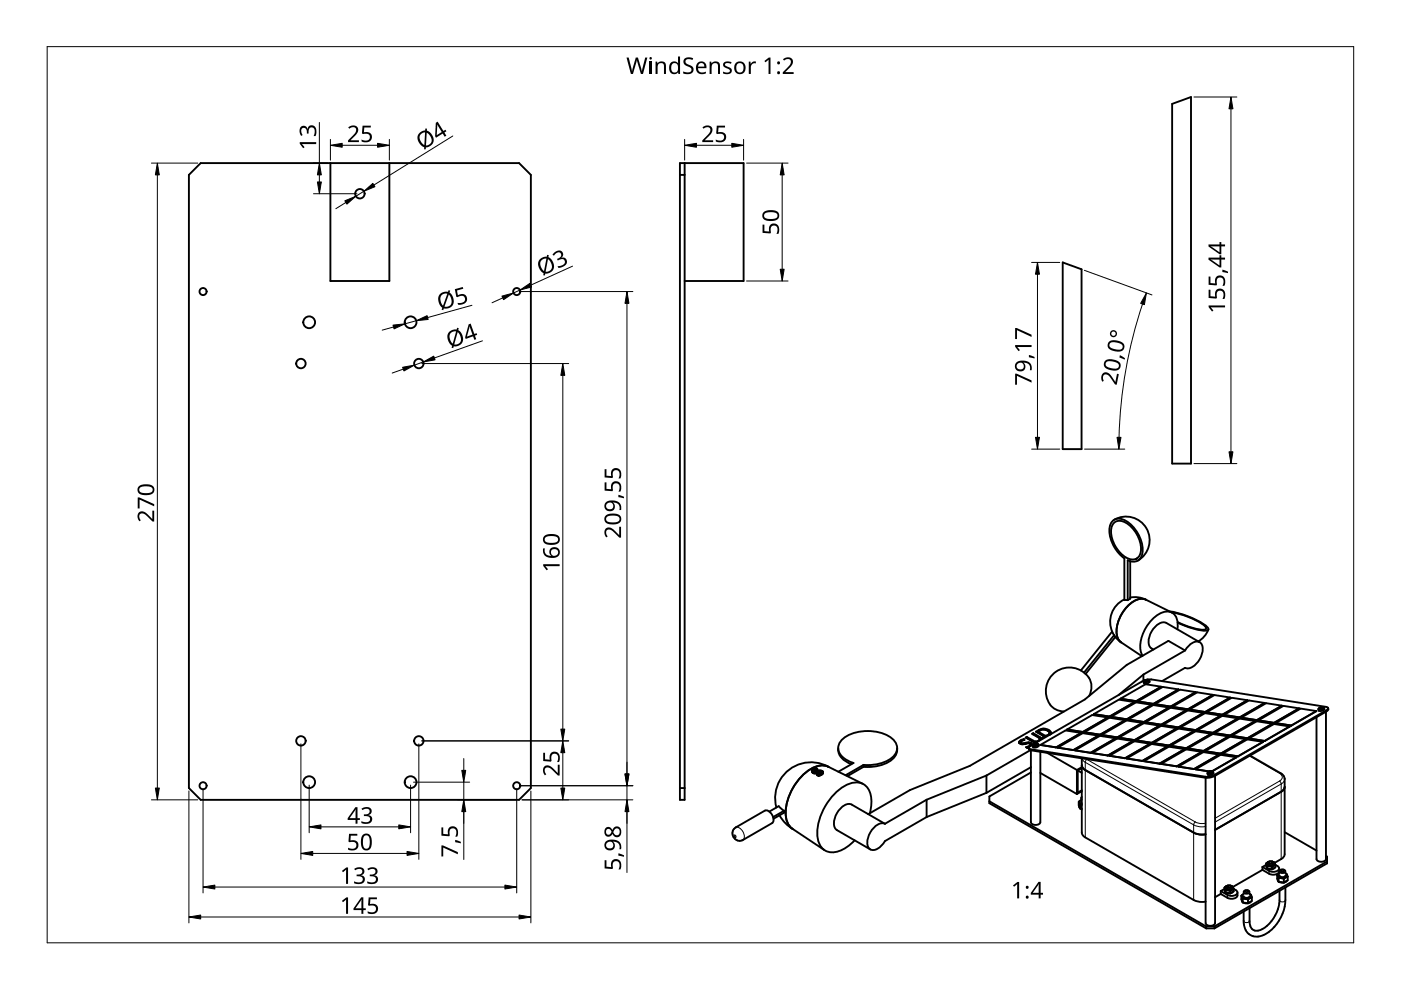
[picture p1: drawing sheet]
<svg xmlns="http://www.w3.org/2000/svg" width="297mm" height="210mm" viewBox="0 0 297 210" stroke-linecap="round" stroke-linejoin="round" font-family="sans-serif">
<g fill="none" stroke="#000" stroke-width=".4">
<path d="M42.6 34.6h67.5l2.5 2.5v130l-2.5 2.5h-67.5l-2.5-2.5v-130zM70.1 34.6v25h12.5v-25M144.2 37.1h1M145.2 34.6v135h-1v-135h13.5v25h-12.5M248.5 22l4-1.4v77.7h-4zM225.3 55.6l4 1.5v38.1h-4zM235.8 110.6a2.56 2.56 0 0 1 3.6 .3 7.5 7.5 0 0 1 2.8 6.4 2.01 2.01 0 0 1-3.1 1.5v8.5l-.7-.1v-8.8a7.7 7.7 0 0 1-3.1-6.7zM236.1 111a2.31 2.31 0 0 1 3.2 .3 6.4 6.4 0 0 1 2.4 6.3 1.89 1.89 0 0 1-3 .6 6.4 6.4 0 0 1-2.9-6.8zM236.2 110.2a5 5 0 0 1 6.9 1.8 5 5 0 0 1-1.9 6.9M239.6 119v7.9l-.5 .4M235.8 133.9l-6.6 8.3M236.2 134.7l.6 .8 .9 .7"/>
<path d="M236.2 134.7l-6.4 7.9M236.5 135.1l-6.3 7.8M237.7 136.2l4.4 2.9M238.4 127.1a5.2 5.2 0 0 0-2.2 7.6M239.6 126.7l1.7-.1 1.6 .5M242.9 127.1l5.5 2.8M242.9 127.1a3.7 3.7 0 0 0-3.9 1.5 7.1 7.1 0 0 0-2 6.6l.7 1M248 129.6a17.8 17.8 0 0 1 8 3.4l.2 .5a1.7 1.7 0 0 1-1.6 .2l-2.5-.7-2.4-1M248.4 129.8a16.4 16.4 0 0 1 7.1 2.9l.2 .6a1.98 1.98 0 0 1-1.8 .1l-1.7-.5-2.5-1M249.6 133.4a2.94 2.94 0 0 0-1.6-3.7 4.5 4.5 0 0 0-3.9 1.9 7.8 7.8 0 0 0-2.1 6.9l.3 .5M251.3 137.9a3.2 3.2 0 0 1 2.7-1.9 1.75 1.75 0 0 1 .9 2.5 3.9 3.9 0 0 1-3.2 3.2l-.4-.1-4.9 2.8M251.3 137.9l-3.6-2-8.8 5.1-8.9 7.3-24.4 14.1-12.7 5.1-8.8 5.1"/>
<path d="M251.3 137.9l-8.9 5.1M254.4 136.2l-7.1-4.1a2.39 2.39 0 0 0-2.7 1.2 3.7 3.7 0 0 0-.8 3.9l.7 .5M256.2 133.5l-.9 1.4-1.3 1.1M177.7 158.6a3.5 3.5 0 0 0 2.8 3.4M190.2 158.6a3.2 3.2 0 0 1-2.2 3.2 9.9 9.9 0 0 1-4.9 .8M216.4 157.3v.3l.3 .2M216.4 157.3a.9 .9 0 0 0 1.3 .1 .82 .82 0 0 1 1.1 .5M217.1 156.7v.2l-.8 .3-.3 .3M217.1 156.7l.1 .2-.8 .4M217.1 156.7a.97 .97 0 0 0-1 .7l.6 .4M217.4 157.7l-.7 .1M217.6 157.7h-.2"/>
<path d="M217.7 156.4l1.6 .9M217.7 156.2l-.2 .2 1.4 .8 1 .2M217.7 156.2l1.4 .8a.99 .99 0 0 0 1.4-.3M217.7 156.4l-.1 .1M217.7 156.2v.2M217.9 158.5l-.1 .1M218.1 157.6l.4 .3M218.1 157.6l-.7 .1M218.1 157.6l.7 .3M218.1 158.6l.1 .4 .4 .1M218.2 158.4l-.3 .1M218.4 159.1l-9.3 5.3"/>
<path d="M218.5 157.9l-.3 .3-.7 .2 .4 .1M218.5 157.8v.4M218.6 159.1l37 5.8M218.6 159.1v15.2a1.15 1.15 0 0 0 2 0v-14.9M218.8 157.9v.1M219.1 155.7l1.6 1M219.1 155.5l1.5 .9 .2 .3M219.1 155.5l-.3 .1 1.5 .9 .2 .2M219.1 155.7h-.1M219.1 155.5v.2M219.3 157.8h.1M219.3 157.8l-.2 .1 .2-.1"/>
<path d="M219.3 157.9l-.2 .2 .4-.2M219.3 157.8l.1 .2M219.3 157.8v.1M219.5 157.7l-.2 .1M219.5 157.7v.2M219.5 157.9h.1M219.5 157.7h.1M219.5 157.7l.1 .2M219.7 157.8v.1zM219.7 157.8l.2 .1h-.4M219.7 157.7l-.3 .1M219.8 157.7h.1h-.2"/>
<path d="M219.8 157.7h-.3M219.8 157.7h.1M219.8 157.7l.3 .1a.82 .82 0 0 1-1.1 .3l.2-.2M220.1 155.1v.2l1.3 .8M220.1 155.1l1.5 .9M220.2 157.8v.4l-.5 .3h-.6l-.1-.4M220.5 156.7v.2M220.6 157.9l3.3 .6M220.6 157.9v.1M220.7 154.8l-.9 .4M220.7 154.8l-.6 .3M221.3 154.7h.4"/>
<path d="M221.7 154.7l-1 .1M221.7 154.7l.1 .1a.59 .59 0 0 1 .6 .4 .59 .59 0 0 1-.3 .7M221.7 154.7l.9 .5 .2 .4M222.1 159.6l6.2 3.7M222.5 155.4l-.1 .5M222.5 155.8l-1.1 .4-1.2 .9M222.7 155.7a.69 .69 0 0 0 0-.7 .69 .69 0 0 0-.6-.4 2.03 2.03 0 0 0-1.8 .2l-.7 .3 1.8 1M223.9 158.5h.1M224.3 158.5l3.3 .6M224.3 158.5h.1M226.3 154.7h.1M226.3 154.7l3.3 .5"/>
<path d="M227.6 159v.1M227.9 159.1l3.3 .5M227.9 159.1h.1M229.2 155.4l-3.3-.5-5.3 3M229.2 155.4l-5.3 3.1M229.2 155.4h.1M229.6 155.2h.1M229.9 155.2v.1M229.9 155.3l3.3 .5M230.9 147.5a3.9 3.9 0 0 0-2.1-5.5 5 5 0 0 0-6.2 1.7 5 5 0 0 0 .8 6.5 3.9 3.9 0 0 0 2.2 .6M231.2 159.6h.1M231.6 159.7l3.3 .5"/>
<path d="M231.6 159.7h.1M231.9 151.4h.1M231.9 151.4l3.3 .5M232.9 156l-3.3-.6-5.3 3.1M232.9 156l-5.3 3.1M232.9 156h.1M233.2 155.8h.1M233.6 155.8l3.3 .6M234.9 152.1l-3.3-.5-5.3 3.1M234.9 152.1l-5.3 3.1M234.9 152.1h.1M235.6 152h.1"/>
<path d="M235.6 152l3.3 .5M236.5 156.5l-3.3-.5-5.3 3.1M236.5 156.5l-5.3 3.1M236.5 156.5v.1M237.2 156.4l3.3 .5M237.6 148.1v.1M237.6 148.1l3.3 .6M238.5 152.7l-3.3-.5-5.3 3M238.5 152.7l-5.3 3.1M238.5 152.7h.1M238.9 152.5h.1M239.2 152.5l3.4 .6"/>
<path d="M239.2 152.5v.1M240.2 157.1l-3.3-.5-5.3 3.1M240.2 157.1l-5.3 3.1M240.2 157.1h.1M240.5 148.9l-3.3-.6-5.3 3.1M240.5 148.9l-5.3 3M240.9 157l3.3 .5M240.9 148.7h.1M241.2 148.7l3.3 .5M241.2 148.7h.1M241.2 148.7l3.4 .6M242.2 153.3l-3.3-.5-5.3 3"/>
<path d="M242.2 153.3l-5.3 3.1M242.2 153.3h.1M242.4 143v1.4M242.4 143l-5.2 4.4M242.5 153.1h.1M242.8 144.2l-.1 .1h.1M242.8 144.2v.1M242.8 144.3l-.2 .2 .4-.2M242.8 144.3l.1 .1M242.8 144.3h.1M242.9 153.1l3.3 .6M242.9 153.1h.1"/>
<path d="M243 144.2v.1M243 144.2h-.2M243 144.3h.1M243 144.2h.1M243 144.2l.1 .1M243.1 144.1v.2M243.1 144.1l-.1 .1M243.2 144.2h.1M243.2 144.2v.2M243.2 144.1h.9l37.1 5.8 .3 .1 .1 .3-.5 .3-23.5 13.6-1.5 .5-37.6-5.8-.4-.3 .5-.5 24.3-13.9M243.2 144.2l.2 .1h-.4M243.3 144.1l-.4 .1"/>
<path d="M243.3 144.1h.1M243.3 144.1h.1l-.2 .1M243.3 144.1h-.2M243.3 144.1l.3 .1a.82 .82 0 0 1-1.1 .3l.2-.2M243.7 144.2v.4l-.5 .3h-.6l-.1-.3M243.8 157.7l-3.3-.5-5.3 3M243.8 157.7h.1M243.8 157.7l-5.3 3.1M244.2 149.4l-3.3-.5-5.3 3.1M244.2 149.4l-5.3 3.1M244.5 157.5l3.4 .6M244.5 149.2l.1 .1"/>
<path d="M244.9 149.3l3.3 .5M245.8 153.8l-3.3-.5-5.3 3.1M245.8 153.8l-5.3 3.1M245.8 153.8l.1 .1M246.2 145.6l-3.3-.5-5.3 3M246.2 145.6h.1M246.2 145.6l-5.3 3.1M246.2 153.6v.1M246.5 153.7l3.4 .5M246.5 153.7h.1M247.5 158.3l-3.3-.6-5.3 3.1M247.5 158.3h.1"/>
<path d="M247.5 158.3l-5.3 3M247.8 150l-3.3-.5-5.3 3M247.8 150l-5.2 3.1M247.8 150h.1M247.9 158.1h.1M248.2 158.1h.1M248.2 158.1l3.3 .6M248.2 149.8h.1M248.5 149.9l3.4 .5M249.5 154.4l-3.3-.5-5.3 3.1M249.5 154.4l-5.3 3.1M249.5 154.4h.1"/>
<path d="M249.8 146.2l-3.3-.6-5.3 3.1M249.8 146.2l-5.3 3M249.8 146.2h.1M249.9 154.2h.1M249.9 146.2l-5.3 3.1M250.2 154.3l3.3 .5M250.2 154.3h.1M251.2 158.8l-5.3 3.1M251.2 158.8l-3.4-.5-5.3 3.1M251.2 158.8v.1M251.2 158.9l-5.3 3M251.5 150.6l-3.3-.5-5.3 3"/>
<path d="M251.5 150.6l-5.3 3.1M251.5 150.6h.1M251.5 158.6v.1M251.8 158.7h.1M251.8 158.7l3.4 .5M251.9 150.4h.1M252.2 150.4l3.3 .6M252.2 150.4v.1M253.2 155l-3.4-.5-5.3 3M253.2 155l-5.3 3.1M253.2 155h.1M253.5 146.7l-3.3-.5-5.3 3.1"/>
<path d="M253.5 146.7l-5.3 3.1M253.5 154.8h.1M253.8 154.8l3.4 .6M253.8 154.8v.1M254.8 159.4l-5.3 3.1M254.8 159.4l-3.3-.5-5.3 3.1M255.2 151.2l-3.4-.6-5.3 3.1M255.2 151.2l-5.3 3M255.2 151.2h.1M255.2 159.2h.1M255.5 159.3l3.3 .5M255.5 159.3h.1"/>
<path d="M255.5 151h.1M255.8 151l3.4 .5M255.8 151h.1M256.8 155.6l-3.3-.6-5.3 3.1M256.8 155.6l-5.3 3.1M256.8 155.6h.1M257.2 147.3l-3.4-.5-5.3 3.1M257.2 147.3l-5.3 3.1M257.2 155.4h.1M257.5 155.4l3.3 .6M257.5 155.4h.1M258.5 160l-3.4-.5-5.3 3"/>
<path d="M258.5 160l-5.3 3.1M258.8 151.7l-3.3-.5-5.3 3.1M258.8 151.7l-5.3 3.1M258.8 151.7v.1M259.1 159.8l3.4 .6M259.2 151.5h.1M259.5 151.6l3.3 .5M259.5 151.6h.1M260.5 156.1l-3.4-.5-5.3 3.1M260.5 156.1l-5.3 3.1M260.5 156.1v.1M260.8 147.9l-3.3-.5-5.3 3"/>
<path d="M260.8 147.9l-5.3 3.1M260.8 155.9v.1M261.1 156l3.4 .5M261.1 156h.1M262.5 152.3l-3.4-.5-5.3 3M262.5 152.3l-5.3 3.1M262.5 152.3h.1M262.8 152.1h.1M263.2 152.2l3.3 .5M263.2 152.2h.1M264.1 156.7l-3.3-.5-5.3 3.1M264.1 156.7l-5.3 3.1"/>
<path d="M264.1 156.7h.1M264.5 148.5l-3.4-.6-5.3 3.1M264.5 148.5l-5.3 3M264.5 148.5h.1M264.5 156.5h.1M264.8 156.6l3.3 .5M264.8 156.6h.1M266.1 152.9l-3.3-.5-5.3 3M266.1 152.9l-5.3 3.1M266.1 152.9h.1M266.5 152.7h.1M266.8 152.7l3.3 .6"/>
<path d="M267.8 157.3l-3.3-.5-5.4 3M267.8 157.3l-5.3 3.1M267.8 157.3h.1M268.1 149l-3.3-.5-5.3 3.1M268.1 149l-5.3 3.1M268.1 157.1h.1M269.8 153.5l-3.3-.6-5.4 3.1M269.8 153.5h.1M269.8 153.5l-5.3 3M270.5 153.3l3.3 .5M271.8 149.6l-3.3-.5-5.3 3.1M271.8 149.6l-5.3 3.1"/>
<path d="M273.4 154l-3.3-.5-5.3 3.1M273.4 154l-5.3 3.1M273.4 154h.1M273.8 153.8h.1M275.4 150.2l-3.3-.5-5.3 3M275.4 150.2l-5.3 3.1M275.4 150.2h.1M279.1 150.8l-3.3-.6-5.3 3.1M279.1 150.8h.1M279.1 150.8l-5.3 3M279.9 150l-.2 .1M279.9 150v.1"/>
<path d="M279.9 150.1v.1M279.9 150.1l-.2 .2 .4-.2M279.9 150.1h.1M279.9 150.1h-.2M280 150l.1 .1M280 150h-.1M280.1 150.1h.1M280.1 150v.1M280.1 150h-.1M280.1 150h.1M280.1 150l.1 .1M280.2 150l.1 .2"/>
<path d="M280.3 150l.2 .1h-.4M280.3 150v.2M280.3 150h-.1M280.3 149.9l-.4 .1M280.4 149.9v.1M280.4 149.9l.1 .1h-.2M280.4 149.9l-.3 .1M280.4 149.9l.3 .1a.82 .82 0 0 1-1.2 .3l.2-.2M280.7 150.1v.4l-.5 .2h-.5l-.2-.3M281.1 150.9v31.2a1.15 1.15 0 0 1-2 0v-30M281.6 150.1v.4l-.4 .4-23.5 13.5-1.2 .5h-.9M144.2 167.1h1"/>
<path d="M155.7 175.7l6.5-3.8a1.77 1.77 0 0 1 1.5 2.6l-6.2 3.6a1.54 1.54 0 0 1-1.9-.5 1.54 1.54 0 0 1 .1-1.9zM165.3 172.9l1.4 1.8 1.4 1.1M166.2 171.9v.4l-2.2 1.3M166.2 171.9l-1.1-1-2 1.2M166.2 171.9l-2.3 1.3M172.2 163.4l.3 .4 .8-.1M172.2 163.4v.3l.2 .2h.9M172.2 163.4h.1M172.7 163.4h.1M172.7 163.4v.1M172.7 163.5h.1M172.8 163.5h.1"/>
<path d="M172.8 163.5l.7-.1a.88 .88 0 0 1 1 .3M173.2 164.2l.4 .1M173.2 164.2v.2l.4 .1M173.3 163.1l-.2-.2h-.3l-.6 .5M173.3 163.1v.2l-.6 .2M173.3 163.1l-.6 .3M173.3 163.7v.2M173.6 164.3v.2M173.7 163.6l-.4 .1M173.7 163.6h.1M173.8 163.6h.1M173.8 163.6h-.1"/>
<path d="M173.9 163.6l.1 .1M173.9 163.8l-.6 .1M173.9 163.8h.1M173.9 163.8l.1 .1M174 163.8l-.8 .4M174 163.8h.1M174 163.7h.1M174 163.7v.1M174.5 163.7h.1M174.5 163.7l-.2 .3-.7 .3M174.5 163.9l-.2 .3-.7 .3M175.7 162.6a7.6 7.6 0 0 0-8.4 .6 7.6 7.6 0 0 0-2.7 8"/>
<path d="M182.9 166.2l-7.3-3.6a4.5 4.5 0 0 0-4.6 1 11.7 11.7 0 0 0-4.4 9.5 3.5 3.5 0 0 0 1.4 2.6l6.8 4.5M183.1 162.2a8.9 8.9 0 0 0 6.3-1.8 2.49 2.49 0 0 0-.7-4.1 9.3 9.3 0 0 0-10.1 .5 2.58 2.58 0 0 0 .8 4.3l1.6 .7-3.3 1.8M183.1 162.6l-3.4 2M183.1 162.2v.4M183.1 162.2l-3.8 2.2M184.4 172.4a5.9 5.9 0 0 0-.8-5.8 3.6 3.6 0 0 0-4.2-.1 12.2 12.2 0 0 0-6 11.4 3.2 3.2 0 0 0 4.9 2.4 9.1 9.1 0 0 0 2.9-2.1M187.6 174.7l-7-4.1a2.39 2.39 0 0 0-2.7 1.2 3.7 3.7 0 0 0-.8 3.9l7.4 4.4M196.5 173.2l-8.9 5.1a3.2 3.2 0 0 1-2.7 1.9 1.75 1.75 0 0 1-.9-2.4 3.9 3.9 0 0 1 3.2-3.3l.4 .2M196.5 169.6l-8.9 5.1M196.5 169.6v3.6M209.1 164.4l-12.6 5.2M209.1 164.4v3.7"/>
<path d="M209.1 168.1l-12.6 5.1M209.8 169.9l45.9 26.5M218.6 162.7l-9.5 5.4M218.6 163.8l-8.8 5.1v1.4l45.9 26.5M220.6 163.9l7.7 4.5M228.3 163.3v5.1M228.5 163.4l.9 .5M228.5 163.4v4.7l.9-.5M228.7 170v.8l.3 .6M228.7 170l.2 .2M228.8 171.1l.2 .3M228.8 171v.1"/>
<path d="M228.9 170.2v.1M228.9 170.3l.5 .3h-.4M228.9 170.3l.1 .3M229 170.6v.8M229 171.4l.4 .1M229.1 171.4l.3 .2M229.1 169.7l-.4 .3M229.1 169.7l-.2 .3v.3M229.2 170.1l.2 .2M229.2 169.7h-.1M229.4 160.8v15.7a1.25 1.25 0 0 0 .7 1l23 13.3a3.9 3.9 0 0 0 2.5 .4M229.4 162.3a1.26 1.26 0 0 0 .7 1 1.19 1.19 0 0 1-.7-1z"/>
<path d="M229.4 169l-.2 .2 .2 .3M229.4 162.9l-.9 .5M229.4 162.7l-1.1 .6M229.4 167.8l-1.1 .6M230.1 163.3l23 13.2a3.9 3.9 0 0 0 2.5 .4 4.2 4.2 0 0 1-2.5-.4M234.9 160.2h.1M235.2 160.2l3.3 .6M235.2 160.2v.1M238.5 160.8h.1M238.9 160.8l3.3 .5M238.9 160.8h.1M242.2 161.3h.1"/>
<path d="M242.5 161.4l3.4 .5M242.5 161.4h.1M246.2 162l3.3 .5M246.2 162h.1M249.8 162.5l3.4 .6M249.8 162.5h.1M253.5 163.1l3 .5M253.5 163.1h.1M256.3 163.6h.1M256.3 163.6l-.1 .1 .2-.1M256.4 163.7l-.2 .2 .3-.2M256.4 163.6v.1"/>
<path d="M256.4 163.7h.1M256.4 163.7v.1v-.1M256.5 163.6h-.2M256.5 163.6l.1 .1M256.5 163.7h.1M256.6 163.6h-.1M256.6 163.6v.1M256.6 163.5v.2M256.6 163.5v.1M256.7 163.6l.3 .1h-.4M256.7 163.6l.1 .2M256.7 163.6v.2"/>
<path d="M256.8 163.5l-.4 .1M256.8 163.5h-.2M256.8 163.5h.2M256.8 163.5h.1M256.9 163.5l.3 .1a.82 .82 0 0 1-1.2 .3l.2-.2M257 163.5l-.3 .1M257.2 163.6v.4l-.5 .3h-.5l-.2-.3M257.6 164.5v31.2a1.15 1.15 0 0 1-2 0v-30.8M262.1 160.6l-3.3-.6-5.3 3.1M262.1 160.6l-5.1 2.9M265 160.2l6.5 3.7a1.47 1.47 0 0 1 .9 1.3M271.6 167.9l-14 8.1"/>
<path d="M271.6 167.8l-14 8.1M272.4 166.8a1.25 1.25 0 0 1-.8 1.1M272.4 166.8a1.25 1.25 0 0 1-.8 1M272.4 165.2v15.9a1.25 1.25 0 0 1-.8 1l-1.4 .9M272.4 176.4l6.7 3.9M255.7 196.8h1.8M255.7 196.4v.4M255.7 196.4h1.8M257.5 196.4v.4M258.8 188.9v.6M258.8 189.5l-1.2 .7M259.6 188.2l.1 .2"/>
<path d="M259.6 188.5l-.8 .4M259.6 188.2v.5l.3 .6M259.7 188.9l.1 .3M259.7 188.9h.1M259.7 188.4h.1M259.7 188.4l.7 .4M259.7 188.4l.2 .3M259.9 189.3l1 .1M259.9 188.7v.6M259.9 188.7l.5 .1M260 187.9l-.4 .3M260 187.9l-.3 .2v.3"/>
<path d="M260.1 188.3a.58 .58 0 0 0 1 0M260.2 187.8l-.2 .1M260.2 187.8l.4-.1 .3 .1a.35 .35 0 0 1-.3 .3 .35 .35 0 0 1-.4-.3zM260.3 187.7l-.2 .2a.47 .47 0 0 0 .5 .4 .47 .47 0 0 0 .5-.4l-.2-.1M260.4 188.8l.5 .1M260.9 188.9v.5M260.9 187.7v.1M260.9 187.8l.5 .2M261 187.8l.4 .3M261.2 188.6l-.8 .2M261.2 188.6l-.3 .3M261.4 188v.1"/>
<path d="M261.4 189.1l-.4 .3-1.1-.1M261.4 188.1v.3l-.2 .2M261.4 188.1v.1M261.4 188.2l.2 .3M261.6 188.5a1.03 1.03 0 0 1 .8 .7 1.49 1.49 0 0 1-2.2 .5l-1.4-.8M261.6 188.5l-.4 .1M261.6 188.5v.5l-.7 .4M262.4 189.2v.6a1.49 1.49 0 0 1-2.2 .6l-1.4-.9M263.2 189.9l.1 .3M263.2 189.9v.8l.3 .6M263.3 190.9l.2 .4M263.3 190.2l.7 .4"/>
<path d="M263.3 190.2l.2 .4M263.5 190.6h.5M263.5 191.3l1.1 .2M263.5 190.6v.7M263.6 189.6l-.3 .3v.3M263.6 189.6l-.4 .3M263.7 190a.72 .72 0 0 0 1.2 0M263.7 189.6h-.1M264 188.8l.3-.1 .3 .1a.32 .32 0 0 1-.3 .3 .32 .32 0 0 1-.3-.3zM264 190.6h.1M264 188.8l-.3 .2a.58 .58 0 0 0 .6 .5 .58 .58 0 0 0 .6-.5l-.3-.2M264 190.6l.6 .1"/>
<path d="M264.6 190.7v.8M264.9 189.6l.4 .3zM265 190.4l-.4 .3M265 190.4l-1 .2M265.3 191.1l-.7 .4-1.1-.2M265.3 189.9h.1M265.3 189.9v.3l-.3 .2M265.3 189.9l.1 .4M265.4 190.3l-.4 .1M265.4 190.3v.7l-.8 .5M267.7 183.8v.6M267.7 184.4l-6.3 3.7"/>
<path d="M268.5 183.1l.1 .2M268.5 183.4l-.8 .4M268.5 183.1v.5l.2 .6M268.6 183.8l.1 .3M268.6 183.8h.1M268.6 183.3h.1M268.6 183.3l.6 .4M268.6 183.3l.1 .3M268.7 184.2l1 .1M268.7 183.6v.6M268.7 183.6l.5 .1M268.8 182.8l.2-.1z"/>
<path d="M268.8 182.8l-.2 .2v.3M268.8 182.8l-.3 .3M268.9 183.2a.58 .58 0 0 0 1 0M269.1 182.7l.3-.1 .4 .1a.35 .35 0 0 1-.4 .3 .35 .35 0 0 1-.3-.3zM269.1 182.6l-.1 .2a.47 .47 0 0 0 .4 .4 .47 .47 0 0 0 .5-.4l-.2-.2M269.2 183.7l.5 .1M269.7 183.8v.5M269.8 182.7l.3 .1 .2 .2M269.9 182.7l.4 .3M270 183.5l-.8 .2M270 183.5l-.3 .3M270.1 183.5h-.1"/>
<path d="M270.3 184l-.5 .3-1-.1M270.3 183v.3l-.3 .2M270.3 183l.1 .4M270.4 183.4a1.03 1.03 0 0 1 .8 .7 1.49 1.49 0 0 1-2.1 .5l-1.4-.8M270.4 183.4l-.3 .1M270.4 183.4v.5l-.7 .4M270.8 185.5l.1 .3M270.8 185.5v.8l.3 .6M270.9 186.6l.2 .3M270.9 186.6h.1M270.9 185.8l.7 .4M270.9 185.8l.2 .4"/>
<path d="M271.1 186.2h.5M271.1 186.9l1.1 .2M271.1 186.2v.7M271.2 185.2l-.4 .3M271.2 185.2l-.3 .3v.3M271.2 184.1v.6a1.49 1.49 0 0 1-2.1 .6l-1.4-.9M271.3 188.9v2a7.3 7.3 0 0 1-4.6 6.4 1.65 1.65 0 0 1-1.8-2v-2.8M271.3 185.2h-.1M271.6 184.4l.3-.1 .3 .1a.32 .32 0 0 1-.3 .4 .32 .32 0 0 1-.3-.4zM271.6 184.4l-.3 .2a.58 .58 0 0 0 .6 .5 .58 .58 0 0 0 .6-.5l-.3-.2M271.6 186.2l.6 .1M272.2 186.3v.8"/>
<path d="M272.5 185.6a.72 .72 0 0 1-1.2 0M272.5 185.2l.4 .3zM272.5 188.2v2.7a8.6 8.6 0 0 1-5.2 7.6 2.84 2.84 0 0 1-3.6-3.2v-2M272.6 186l-1 .2M272.6 186l-.4 .3M272.9 186.7l-.7 .4-1.1-.1M272.9 185.5l.1 .4M272.9 185.5v.3l-.3 .2M273 185.9l-.4 .1M273 185.9v.7l-.8 .5M281.1 181.5l.3 .1v1.5l-23.9 13.7M281.4 182.6l-23.9 13.8"/>
<circle cx="76.3" cy="41.1" r="1"/>
<circle cx="43.1" cy="61.8" r=".75"/>
<circle cx="63.8" cy="77.1" r="1"/>
<circle cx="65.6" cy="68.3" r="1.25"/>
<circle cx="87.1" cy="68.3" r="1.25"/>
<circle cx="88.8" cy="77.1" r="1"/>
<circle cx="109.6" cy="61.8" r=".75"/>
<circle cx="63.8" cy="157.1" r="1"/>
<circle cx="88.8" cy="157.1" r="1"/>
<circle cx="43.1" cy="166.6" r=".75"/>
<circle cx="65.6" cy="165.8" r="1.25"/>
<circle cx="87.1" cy="165.8" r="1.25"/>
<circle cx="109.6" cy="166.6" r=".75"/>
</g>
<g fill="none" stroke="#000" stroke-width=".21">
<path d="M216 157.3v.2M216.4 157v.2M216.5 157.5v.2M216.7 157.6v.2M217 157.6v.2M217.4 157.5v.2M217.9 158.3v.2M218.1 157.4v.2M218.2 158.2v.2M218.5 157.9v.2M218.5 158.9l.1 .2M218.6 157.5v.2"/>
<path d="M219.1 157v.2M219.6 157.2v.2M220.2 157v.1M220.3 154.8v.2M220.4 156.2v.2M220.5 156.7v.2M221.3 154.5v.2M222.3 154.8v.2M222.5 155.4v.2M281.1 150.6l.1 .3M155.7 177l.3 .2v.3l-.3-.1zM156 175.4a1.77 1.77 0 0 1 1.5 2.7"/>
<path d="M172.4 163.7v.2M172.7 163.8v.2M172.8 163.2v.2M172.9 163.8v.2M173 163.1v.2M173.7 163.6v.2M173.8 163.6v.2M174 163.7v.2M174.2 164.1v.2M174.5 163.7v.2M229.4 160.8l.2 .4 .5 .4M230.1 161.6v15.9"/>
<path d="M230.1 161.6l23 13.3M230.3 160.9l.1 .1M230.4 161l-.3 .6M230.4 161l23 13.3M253.1 174.9v15.9M253.1 174.9a3.9 3.9 0 0 0 2.5 .3M253.4 174.3l1.1 .3 1.1-.1M253.4 174.3l-.3 .6M255.6 164.7v.2M257.6 164.2l.1 .2M264.9 160.3l6.4 3.7M271.3 164a.86 .86 0 0 1 .6 .8 .86 .86 0 0 1-.6 .8"/>
<path d="M271.3 165.6l.3 .6M271.3 165.6l-13.7 7.9M271.5 163.9l-.2 .1M271.6 166.2v15.9M271.6 166.2l-14 8.1M272.4 165.2a1.25 1.25 0 0 1-.8 1M260.2 189.7v.7M263.7 195.3a.72 .72 0 0 0 1.2 0M269.1 184.6v.7M272.5 190.9a.72 .72 0 0 1-1.2 0"/>
</g>
<path d="M10 9.9h277v190h-277z" fill="none" stroke="#000" stroke-width=".21"/>
<g fill="none" stroke="#000" stroke-width=".21">
<path d="M32.1 34.6h9.8M33.4 37.1v130M66.5 34.6h2.9M67.7 26v8.6M67.7 37.1v1.5M70.1 29.6v4.4M72.6 30.8h7.5M82.6 29.6v4.4M96 28.8l-16.7 10.4M145.2 29.6v4.4M147.7 30.8h7.5M157.7 29.6v4.4"/>
<path d="M158.3 34.6h8.8M165.8 37.1v20M253.1 20.6h9.1M261 23.1v72.7M66.5 41.1h9.2M73.3 42.9l-2.1 1.3M77.2 40.6l-1.7 1M121.4 56.4l-8.9 4.1M158.3 59.6h8.8M218.7 55.6h6M220 58.1v34.6M229.9 57.3l14.3 5.2"/>
<path d="M83.4 69.3l-2.4 .7M85.5 78.3l-2.3 .8M88.3 68l-2.5 .7M89.4 77.1h31.2M89.7 76.7l-1.8 .7M100.1 64.7l-9.4 2.6M102.3 72.3l-10.2 3.6M106.6 63.2l-2.3 1M110.2 61.8h24M110.2 61.5l-1.3 .6M119.3 79.6v75M132.9 64.3v99.8"/>
<path d="M242.2 64.5a96.9 96.9 0 0 0-4.9 28.2M218.7 95.2h6M229.9 95.2h8.6M253.1 98.3h9.1M63.8 157.7v24.5M88.8 157.7v24.5M89.4 157.1h31.2M119.3 159.6v7.5M32.1 169.6h9.8M40.1 167.7v28M43.1 167.2v22.1M65.6 166.5v10.1"/>
<path d="M68.1 175.3h16.5M87.1 166.5v10.1M87.7 165.8h11.9M97.1 169.6h12.3M98.3 160.8v2.5M98.3 165.8v16.4M109.6 167.2v22.1M110.2 166.6h24M110.7 169.6h23.5M112.6 167.7v28M132.9 166.6v18.4M42.6 194.4h67.5"/>
<path d="M45.6 188.1h61.5M66.3 180.9h20"/>
</g>
<g fill="#000" stroke="#000" stroke-width=".21">
<path d="M33.4 34.6l.4 2.5h-.9zM67.7 34.6l.4 2.5h-.8zM67.3 38.6h.8l-.4 2.5zM70.1 30.8l2.5-.4v.8zM77.2 40.6l1.9-1.7 .4 .7zM80.1 30.4l2.5 .4-2.5 .4zM145.2 30.8l2.5-.4v.8zM155.2 30.4l2.5 .4-2.5 .4zM165.8 34.6l.5 2.5h-.9zM261 20.6l.4 2.5h-.8zM73.1 42.6l2.4-1-2 1.7zM165.4 57.1h.9l-.5 2.5z"/>
<path d="M220 55.6l.4 2.5h-.9zM83.3 68.9l2.5-.2-2.3 1zM85.4 77.9l2.5-.5-2.3 1.3zM88.3 68l2.3-1.1 .2 .8zM89.7 76.7l2.3-1.2 .2 .8zM106.4 62.8l2.5-.7-2.1 1.4zM110.2 61.5l2.1-1.4 .4 .8zM119.3 77.1l.4 2.5h-.8zM132.9 61.8l.4 2.5h-.8zM243.1 62.1l-.5 2.5-.8-.3zM219.5 92.7h.9l-.4 2.5zM236.8 92.7h.9l-.5 2.5z"/>
<path d="M260.6 95.8h.8l-.4 2.5zM119.3 157.1l.4 2.5h-.8zM118.9 154.6h.8l-.4 2.5zM32.9 167.1h.9l-.4 2.5zM65.6 175.3l2.5-.4v.8zM84.6 174.9l2.5 .4-2.5 .4zM98.3 169.6l.4 2.5h-.8zM97.9 163.3h.8l-.4 2.5zM118.9 167.1h.8l-.4 2.5zM132.9 169.6l.4 2.5h-.8zM132.5 164.1h.8l-.4 2.5zM40.1 194.4l2.5-.4v.8z"/>
<path d="M43.1 188.1l2.5-.4v.8zM63.8 180.9l2.5-.4v.9zM86.3 180.5l2.5 .4-2.5 .5zM107.1 187.7l2.5 .4-2.5 .4zM110.1 194l2.5 .4-2.5 .4z"/>
</g>
<g fill="#000">
<path d="M132.8 12.2h.5l.7 3 .8-3h.5l.8 3 .7-3h.5l-1 3.5h-.4l-.9-3-.8 3h-.4zM139 13.1h.3l.1 .3a1 1 0 0 1 1.1-.3 1 1 0 0 1 .7 .9v1.7h-.4v-1.7a.7 .7 0 0 0-.9-.6 .7 .7 0 0 0-.5 .9v1.4h-.4zM145.1 12.5a1.65 1.65 0 0 1 1.9-.2l-.2 .4a1.01 1.01 0 0 0-1.5 .2 1.31 1.31 0 0 0 1.3 1.1 .97 .97 0 0 1 .4 1.2 .97 .97 0 0 1-1.2 .5l-1-.1v-.5a1.24 1.24 0 0 0 1.8-.2 1.06 1.06 0 0 0-1-.9 .95 .95 0 0 1-.5-1.5zM150.4 13.1h.4l.1 .3a1 1 0 0 1 1.1-.3 1 1 0 0 1 .7 .9v1.7h-.5v-1.7a.7 .7 0 0 0-.8-.6 .7 .7 0 0 0-.5 .9v1.4h-.5zM153.4 13.3a1.54 1.54 0 0 1 1.7-.1l-.1 .3-.7-.1-.6 .2 .1 .3 .6 .3a.79 .79 0 0 1 .8 .9 .79 .79 0 0 1-1.1 .6l-.8-.1v-.4l.4 .1a.63 .63 0 0 0 1-.4l-.6-.4a.78 .78 0 0 1-.7-1.2zM158.8 13.1h.3l.1 .4 .4-.4 .7-.1-.1 .4h-.4a.84 .84 0 0 0-.6 .9v1.4h-.4zM162.1 12.9l.9-.7h.4v3.5h-.5l.1-3.1-.7 .6zM166 12.6a1.16 1.16 0 0 1 1.3-.5 1.16 1.16 0 0 1 .8 1.2l-.3 .7-1.3 1.3h1.8v.4h-2.3v-.4l1.1-1.1a.98 .98 0 0 0 .2-1.6l-.4-.1-.7 .3zM63.7 27a.85 .85 0 0 1 .9-.3 .85 .85 0 0 1 .6 .7 .93 .93 0 0 1 1.1-.9 .93 .93 0 0 1 .8 1.1l-.2 1.3h-.4a1.24 1.24 0 0 0-.3-1.9 .71 .71 0 0 0-.8 1v.3h-.3a.81 .81 0 0 0-.1-.8 .81 .81 0 0 0-.8-.4 1.02 1.02 0 0 0 0 1.5l-.3 .2a1.65 1.65 0 0 1-.2-1.8zM63.6 30.1h3.4v.5l-3-.1 .6 .7-.3 .2-.7-.9zM73.8 27a1.16 1.16 0 0 1 1.4-.4 1.16 1.16 0 0 1 .7 1.1l-.3 .7-1.3 1.3h1.8v.4h-2.3v-.3l1.1-1.1a.98 .98 0 0 0 .3-1.7h-.5l-.6 .3zM76.9 26.6h1.7v.4h-1.4v1a1.17 1.17 0 0 1 1.7 1 1.17 1.17 0 0 1-1.6 1.2l-.6-.2v-.4a1.03 1.03 0 0 0 1.7-.5 .93 .93 0 0 0-1.4-.7l-.3-.1z"/>
<path d="M148.9 27a1.16 1.16 0 0 1 1.4-.4 1.16 1.16 0 0 1 .7 1.1l-.3 .7-1.3 1.3h1.8v.4h-2.3v-.3l1.1-1.1a.98 .98 0 0 0 .3-1.7h-.5l-.6 .3zM152 26.6h1.7v.4h-1.4v1a1.17 1.17 0 0 1 1.7 1 1.17 1.17 0 0 1-1.6 1.2l-.6-.2v-.4a1.03 1.03 0 0 0 1 .3 1.03 1.03 0 0 0 .7-.8 .93 .93 0 0 0-1.4-.7l-.3-.1zM117.5 53.6a1.07 1.07 0 0 1 1.9 .1l-.1 .6-.3 .3a.94 .94 0 0 1 1.2 .6 .94 .94 0 0 1-.6 1.2l-1.2 .4-.2-.4a1.24 1.24 0 0 0 1.6-1 .71 .71 0 0 0-1.2-.3l-.3 .1-.2-.3a.81 .81 0 0 0 .8-.4 .81 .81 0 0 0-.1-.9 1.02 1.02 0 0 0-1.3 .6l-.4-.2zM161.7 47.6h.4v1.4l1 .1a1.17 1.17 0 0 1 .9-1.7 1.17 1.17 0 0 1 1.2 1.6l-.2 .6h-.4a1.03 1.03 0 0 0 .3-1.1 1.03 1.03 0 0 0-.8-.7 .93 .93 0 0 0-.6 1.5l-.2 .2-1.6-.1zM256.2 58.6h.4v1.4l1 .1a1.17 1.17 0 0 1 1-1.7 1.17 1.17 0 0 1 1.2 1.6l-.2 .6h-.4a1.03 1.03 0 0 0-.5-1.8 .93 .93 0 0 0-.7 1.5l-.1 .2-1.7-.1zM259.2 57.2l1.2 .4v.3l-1.2-.2zM96.4 61.3l1.7-.5 .1 .4-1.3 .4 .2 1a1.17 1.17 0 0 1 1.9 .5 1.17 1.17 0 0 1-1.2 1.5h-.7l-.1-.4a1.03 1.03 0 0 0 1.6-1 .93 .93 0 0 0-1.6-.2l-.3-.1zM218.1 75.3l1.2 .4v.3l-1.2-.2zM215.2 73.2h3.5v.4h-3l.5 .6-.2 .3-.8-1zM215.2 69.5h.4l3.1 1.5v.4l-3.1-1.4v1.9h-.4zM233.8 79.2a1.28 1.28 0 0 1 2 .7l.7 1.1 .3-1.8 .4 .1-.4 2.3-.4-.1-.9-1.3a.98 .98 0 0 0-1.5-.6l-.2 .5 .2 .7-.3 .1-.2-.8zM237.4 75.3l1.1 .7v.3l-1.2-.5z"/>
<path d="M256.2 61.4h.4v1.4l1 .1a1.17 1.17 0 0 1 1-1.7 1.17 1.17 0 0 1 1.2 1.6l-.2 .6h-.4a1.03 1.03 0 0 0-.5-1.8 .93 .93 0 0 0-.7 1.5l-.1 .2-1.7-.1zM256.2 64.8h3.5v.4h-3l.6 .6-.3 .3-.8-1zM215.2 79.2h.4l3.1 1.4v.5l-3.1-1.4v1.9h-.4zM29.4 108.7a1.5 1.5 0 0 1 2.2 .6l.7 .7v-1.7h.4v2.3h-.4l-1.1-1.1a.98 .98 0 0 0-1.6-.3l-.1 .5 .4 .6-.3 .2a1.46 1.46 0 0 1-.2-1.8zM29.2 105.5h.3l3.2 1.4v.5l-3.1-1.5v1.9h-.4zM115.2 119.6h3.5v.4h-3.1l.6 .7-.3 .2-.7-.9zM128.2 102.3h.4v1.4h1a1.17 1.17 0 0 1 1-1.7 1.17 1.17 0 0 1 1.1 1.6l-.2 .6h-.4a1.03 1.03 0 0 0 .3-1 1.03 1.03 0 0 0-.8-.7 .93 .93 0 0 0-.6 1.4l-.2 .3-1.6-.2zM128.2 99.5h.4v1.4h1a1.17 1.17 0 0 1 1-1.7 1.17 1.17 0 0 1 1.1 1.6l-.2 .6h-.4a1.03 1.03 0 0 0 .3-1 1.03 1.03 0 0 0-.8-.7 .93 .93 0 0 0-.6 1.4l-.2 .3-1.6-.2zM131.1 104.9l1.2 .4v.4l-1.2-.3zM128.4 112.1a1.5 1.5 0 0 1 2.1 .6l.8 .8v-1.8h.4v2.3h-.4l-1.1-1.1a.98 .98 0 0 0-1.7-.3v.5l.3 .6-.3 .3a1.47 1.47 0 0 1-.1-1.9zM74 176.8h1.8v.4h-1.4l-.1 1a1.17 1.17 0 0 1 1.7 1 1.17 1.17 0 0 1-1.6 1.1l-.6-.2v-.4a1.03 1.03 0 0 0 1.8-.5 .93 .93 0 0 0-1.5-.6l-.2-.2zM76.6 171.5a1.25 1.25 0 0 1 1.3-.4 1.25 1.25 0 0 1 .9 .9 .85 .85 0 0 1-.7 .8 .93 .93 0 0 1 .8 1.1 .93 .93 0 0 1-1 .8l-1.3-.2v-.4a1.24 1.24 0 0 0 1.9-.3 .71 .71 0 0 0-1-.8h-.3v-.3a.81 .81 0 0 0 .8-.1 .81 .81 0 0 0 .3-.8 1.02 1.02 0 0 0-1.4 0z"/>
<path d="M93.6 175.4h.4v1.4l1 .1a1.17 1.17 0 0 1 .9-1.7 1.17 1.17 0 0 1 1.2 1.6l-.2 .6h-.4a1.03 1.03 0 0 0 .3-1 1.03 1.03 0 0 0-.8-.8 .93 .93 0 0 0-.6 1.5l-.2 .2-1.6-.1zM96.5 178.1l1.2 .4v.3l-1.2-.2zM115.2 159.6h.4v1.4l1 .1a1.17 1.17 0 0 1 .9-1.7 1.17 1.17 0 0 1 1.2 1.5l-.2 .7h-.4a1.03 1.03 0 0 0-.5-1.8 .93 .93 0 0 0-.7 1.5l-.1 .2-1.6-.1zM115.4 162.6a1.5 1.5 0 0 1 2.1 .6l.8 .7v-1.8h.4v2.3h-.4l-1.1-1.1a.98 .98 0 0 0-1.7-.2v.4l.3 .7-.3 .2a1.47 1.47 0 0 1-.1-1.8zM72.5 191l.9-.7h.4v3.5h-.4v-3.1l-.7 .6zM72.5 184.6l.9-.7h.4v3.5h-.4v-3l-.7 .5zM75.1 184.2a1.25 1.25 0 0 1 1.2-.4 1.25 1.25 0 0 1 1 .9 .85 .85 0 0 1-.8 .9 .93 .93 0 0 1 .9 1 .93 .93 0 0 1-1.1 .8l-1.2-.1v-.4a1.24 1.24 0 0 0 1.8-.3 .71 .71 0 0 0-1-.8h-.3v-.4a.81 .81 0 0 0 .9 0 .81 .81 0 0 0 .3-.9 1.02 1.02 0 0 0-1.5 0zM78.2 190.3h1.7v.4h-1.4l-.1 1a1.17 1.17 0 0 1 1.8 .9 1.17 1.17 0 0 1-1.6 1.2l-.6-.2v-.4a1.03 1.03 0 0 0 1 .3 1.03 1.03 0 0 0 .7-.8 .93 .93 0 0 0-1.5-.6l-.2-.2zM77.9 184.2a1.25 1.25 0 0 1 1.2-.4 1.25 1.25 0 0 1 1 .9 .85 .85 0 0 1-.8 .9 .93 .93 0 0 1 .9 1 .93 .93 0 0 1-1.1 .8l-1.2-.1v-.4a1.24 1.24 0 0 0 1.8-.3 .71 .71 0 0 0-1-.8h-.3v-.4a.81 .81 0 0 0 .9 0 .81 .81 0 0 0 .3-.9 1.02 1.02 0 0 0-1.5 0zM93.6 179.2h.3l3.2 1.5v.4l-3.1-1.4v1.9h-.4zM128.2 182.4h.4v1.4h1a1.17 1.17 0 0 1 1-1.7 1.17 1.17 0 0 1 1.1 1.6l-.2 .6h-.4a1.03 1.03 0 0 0 .3-1 1.03 1.03 0 0 0-.8-.7 .93 .93 0 0 0-.6 1.4l-.2 .3-1.6-.2zM131.1 181l1.2 .3v.4l-1.2-.3z"/>
<path d="M214.8 187.7l.9-.7h.4v3.5h-.4v-3.1l-.7 .6z"/>
<path d="M142.3 13.2a1.1 1.1 0 0 1 1.5 .2v-1.4h.4v3.7h-.4v-.4a1.09 1.09 0 0 1-1.4 .3 1.09 1.09 0 0 1-.5-1.2v-.6zM142.6 13.5a1.05 1.05 0 0 0-.3 1.1 1.05 1.05 0 0 0 .9 .8 1.14 1.14 0 0 0 0-2z"/>
<path d="M147.9 13.4a1.13 1.13 0 0 1 1.4-.2 1.13 1.13 0 0 1 .5 1.3h-1.8a1 1 0 0 0 .6 .9 1 1 0 0 0 1.1-.2v.4a1.42 1.42 0 0 1-1.9-.3 1.42 1.42 0 0 1 .1-1.9zM148.2 13.6l-.2 .5h1.3a.65 .65 0 0 0-.3-.7 .65 .65 0 0 0-.8 .2z"/>
<path d="M156 13.4a1.32 1.32 0 0 1 2.1 .6 1.32 1.32 0 0 1-1.4 1.7 1.41 1.41 0 0 1-.7-2.3zM156.4 13.5a1.02 1.02 0 0 0-.3 1.2 1.02 1.02 0 0 0 1.1 .6 1.01 1.01 0 0 0 .5-1.2 1.01 1.01 0 0 0-1.2-.7z"/>
<path d="M88.9 28.3l.6-.5 .6-.1 .1-.4h.3v.4a1.81 1.81 0 0 1 1.4 1.8 1.81 1.81 0 0 1-1.4 1.7l-.2 .1v.4h-.4v-.5a2 2 0 0 1-1-2.9zM90.5 28.1l-.2 2.7a1.23 1.23 0 0 0 1.2-.8 1.23 1.23 0 0 0-.5-1.4zM89.2 28.5a1.51 1.51 0 0 0 .8 2.3l.1-2.7-.4 .1z"/>
<path d="M92.4 26l.4-.2 1.2 2 .4-.3 .2 .3-.4 .3 .4 .7-.3 .2-.4-.7-1.5 .9-.1-.3zM92.7 26.4l-.1 2.3 1.1-.7z"/>
<path d="M114.5 55a1.92 1.92 0 0 1 1.4-.6l.1-.4 .3 .1v.4a1.81 1.81 0 0 1 1.2 2 1.81 1.81 0 0 1-1.7 1.5h-.2l-.1 .4h-.3l.1-.5a2.05 2.05 0 0 1-.8-2.9zM116.2 54.9l-.5 2.7a1.23 1.23 0 0 0 1.3-.7 1.23 1.23 0 0 0-.3-1.4zM114.8 55.2a1.64 1.64 0 0 0 .5 2.3l.6-2.7-.5 .1z"/>
<path d="M161.9 45a2.6 2.6 0 0 1 3.2 .2 1.22 1.22 0 0 1-.2 1.3 1.22 1.22 0 0 1-1.3 .4 1.53 1.53 0 0 1-2-1zM162.2 45.3a.75 .75 0 0 0 0 .9 .75 .75 0 0 0 .9 .2h1a.69 .69 0 0 0 .8-.7 .69 .69 0 0 0-.8-.7h-1.3z"/>
<path d="M256.2 54.6h2.4v-.5h.3v.5h.8v.4h-.8v1.7h-.3l-2.4-1.6zM256.7 55l1.9 1.3v-1.3z"/>
<path d="M256.2 51.8h2.4v-.5h.3v.5h.8v.4h-.8v1.7h-.3l-2.4-1.6zM256.7 52.2l1.9 1.3v-1.3z"/>
<path d="M93.3 62.3l.1-.1a1.92 1.92 0 0 1 1.6-.3l.1-.4 .3 .1-.1 .4a1.81 1.81 0 0 1 .9 2.1 1.81 1.81 0 0 1-1.9 1.3h-.2l-.1 .4-.4-.1 .2-.5a2.13 2.13 0 0 1-.5-2.9zM95.2 62.4l-1 2.6a1.23 1.23 0 0 0 1.4-.5 1.23 1.23 0 0 0 0-1.5zM93.6 62.6a1.69 1.69 0 0 0 .3 2.2l.9-2.5h-.6z"/>
<path d="M95.2 70.4l.1-.1a1.92 1.92 0 0 1 1.5-.4l.1-.4 .4 .1-.2 .4a1.81 1.81 0 0 1 1.1 2 1.81 1.81 0 0 1-1.8 1.5l-.2-.1-.1 .4-.4-.1 .2-.4a2.13 2.13 0 0 1-.7-2.9zM97 70.4l-.7 2.6a1.23 1.23 0 0 0 1.3-.6 1.23 1.23 0 0 0-.1-1.4zM95.6 70.6a1.64 1.64 0 0 0 .4 2.3l.7-2.6h-.5z"/>
<path d="M99.4 68.8l.4-.2 .8 2.2 .4-.2 .2 .4-.5 .2 .3 .7-.4 .2-.3-.8-1.6 .6-.1-.4zM99.6 69.2l-.6 2.2 1.2-.5z"/>
<path d="M215.5 76.9a2.18 2.18 0 0 1 3.2 .6v1h-.4a1.16 1.16 0 0 0-.1-1.2 1.16 1.16 0 0 0-1.2-.4 1.08 1.08 0 0 1 .1 1.6 1.08 1.08 0 0 1-1.6-.1 1.16 1.16 0 0 1 0-1.5zM215.5 77.6a.8 .8 0 0 0 1.6 0 .8 .8 0 0 0-1.6 0z"/>
<path d="M235.3 70.7a.75 .75 0 0 1 1.5 0 .75 .75 0 0 1-1.5 0zM235.6 70.7a.46 .46 0 0 0 .9 0 .46 .46 0 0 0-.9 0z"/>
<path d="M234.4 76.5a2.56 2.56 0 0 1 3.2 .7 1.22 1.22 0 0 1-.5 1.2 1.22 1.22 0 0 1-1.3 .1 1.53 1.53 0 0 1-1.8-1.3zM234.6 76.8a.77 .77 0 0 0-.1 .9 .77 .77 0 0 0 .8 .3l1 .2a.69 .69 0 0 0 .9-.6 .69 .69 0 0 0-.6-.8 2.23 2.23 0 0 0-2 0z"/>
<path d="M235.2 72.4a2.56 2.56 0 0 1 3.2 .8 1.22 1.22 0 0 1-.5 1.2 1.22 1.22 0 0 1-1.3 .1 1.53 1.53 0 0 1-1.8-1.4zM235.4 72.8a.77 .77 0 0 0-.1 .8 .77 .77 0 0 0 .8 .4l1 .1a.69 .69 0 0 0 .9-.5 .69 .69 0 0 0-.6-.8 2.23 2.23 0 0 0-2 0z"/>
<path d="M29.4 103.1a2.6 2.6 0 0 1 3.2 .2 1.22 1.22 0 0 1-.2 1.3 1.22 1.22 0 0 1-1.2 .4 1.53 1.53 0 0 1-2-1zM29.7 103.4a.75 .75 0 0 0 0 .9 .75 .75 0 0 0 .9 .2h1a.69 .69 0 0 0 .8-.7 .69 .69 0 0 0-.8-.6h-1.3z"/>
<path d="M115.4 113.7a2.6 2.6 0 0 1 3.2 .2 1.22 1.22 0 0 1-.2 1.3 1.22 1.22 0 0 1-1.3 .3 1.53 1.53 0 0 1-2-1zM115.7 113.9a.75 .75 0 0 0 0 1 .75 .75 0 0 0 .9 .2h1a.69 .69 0 0 0 .7-.7 .69 .69 0 0 0-.8-.7h-1.2z"/>
<path d="M115.2 116.3h.3a1.18 1.18 0 0 0 1.4 1.5 1.08 1.08 0 0 1-.1-1.6 1.08 1.08 0 0 1 1.6 .1 1.22 1.22 0 0 1 .1 1.5 1.22 1.22 0 0 1-1.3 .5 1.63 1.63 0 0 1-2-2zM116.8 117.1a.76 .76 0 0 0 1.5 0 .76 .76 0 0 0-1.5 0z"/>
<path d="M128.4 106.5a2.18 2.18 0 0 1 3.3 .7v.9h-.4a1.16 1.16 0 0 0-.2-1.2 1.16 1.16 0 0 0-1.1-.3 1.08 1.08 0 0 1 .1 1.6 1.08 1.08 0 0 1-1.6-.1 1.16 1.16 0 0 1-.1-1.6zM128.5 107.3a.76 .76 0 0 0 1.5 0 .76 .76 0 0 0-1.5 0z"/>
<path d="M128.4 109.3a2.6 2.6 0 0 1 3.2 .2 1.22 1.22 0 0 1-.2 1.3 1.22 1.22 0 0 1-1.3 .4 1.53 1.53 0 0 1-2-1zM128.7 109.6a.75 .75 0 0 0 0 .9 .75 .75 0 0 0 .9 .3l1-.1a.69 .69 0 0 0 .8-.7 .69 .69 0 0 0-.8-.6h-1.3z"/>
<path d="M75.4 171.1h.4v2.4h.5v.4h-.5v.7h-.4v-.7h-1.7v-.4zM75.4 171.6l-1.3 1.9h1.3z"/>
<path d="M77 177a1.16 1.16 0 0 1 1.3-.1 1.16 1.16 0 0 1 .5 1.2 1.69 1.69 0 0 1-1 2.2 1.27 1.27 0 0 1-1.3-1.6l.1-1.1zM77.2 177.3a2.16 2.16 0 0 0 .3 2.6 .82 .82 0 0 0 .9-1 1.35 1.35 0 0 0-.7-1.8z"/>
<path d="M128.5 175.5a.88 .88 0 0 1 1.3 .5 1 1 0 0 1 1.3-.7 1 1 0 0 1 .6 1.3 .94 .94 0 0 1-.8 .9 .94 .94 0 0 1-1-.7 .91 .91 0 0 1-1.2 .5 .91 .91 0 0 1-.5-1.2zM130.1 176.4a.69 .69 0 0 0 1.3 0 .69 .69 0 0 0-1.3 0zM128.5 176.4a.6 .6 0 0 0 1.2 0 .6 .6 0 0 0-1.2 0z"/>
<path d="M128.4 178.4a2.18 2.18 0 0 1 3.3 .7v1h-.4a1.16 1.16 0 0 0-.2-1.2 1.16 1.16 0 0 0-1.1-.4 1.08 1.08 0 0 1 .1 1.6 1.08 1.08 0 0 1-1.6-.1 1.16 1.16 0 0 1-.1-1.6zM128.5 179.2a.76 .76 0 0 0 1.5 0 .76 .76 0 0 0-1.5 0z"/>
<path d="M76.6 190.3h.4v2.3h.5v.4h-.5v.8h-.4v-.8h-1.6v-.4zM76.6 190.7l-1.2 1.9h1.2z"/>
<path d="M220.2 187h.4v2.3h.5v.4h-.5v.8h-.4v-.8h-1.7v-.4zM220.2 187.4l-1.2 1.9h1.2z"/>
<circle cx="138" cy="12.4" r=".27"/>
<circle cx="165.1" cy="15.4" r=".31"/>
<circle cx="165.1" cy="13.3" r=".32"/>
<circle cx="217.8" cy="190.2" r=".31"/>
<circle cx="217.8" cy="188.1" r=".32"/>
</g>
<path d="M137.9 13.1v2.6" fill="none" stroke="#000" stroke-width=".43"/>
</svg>
